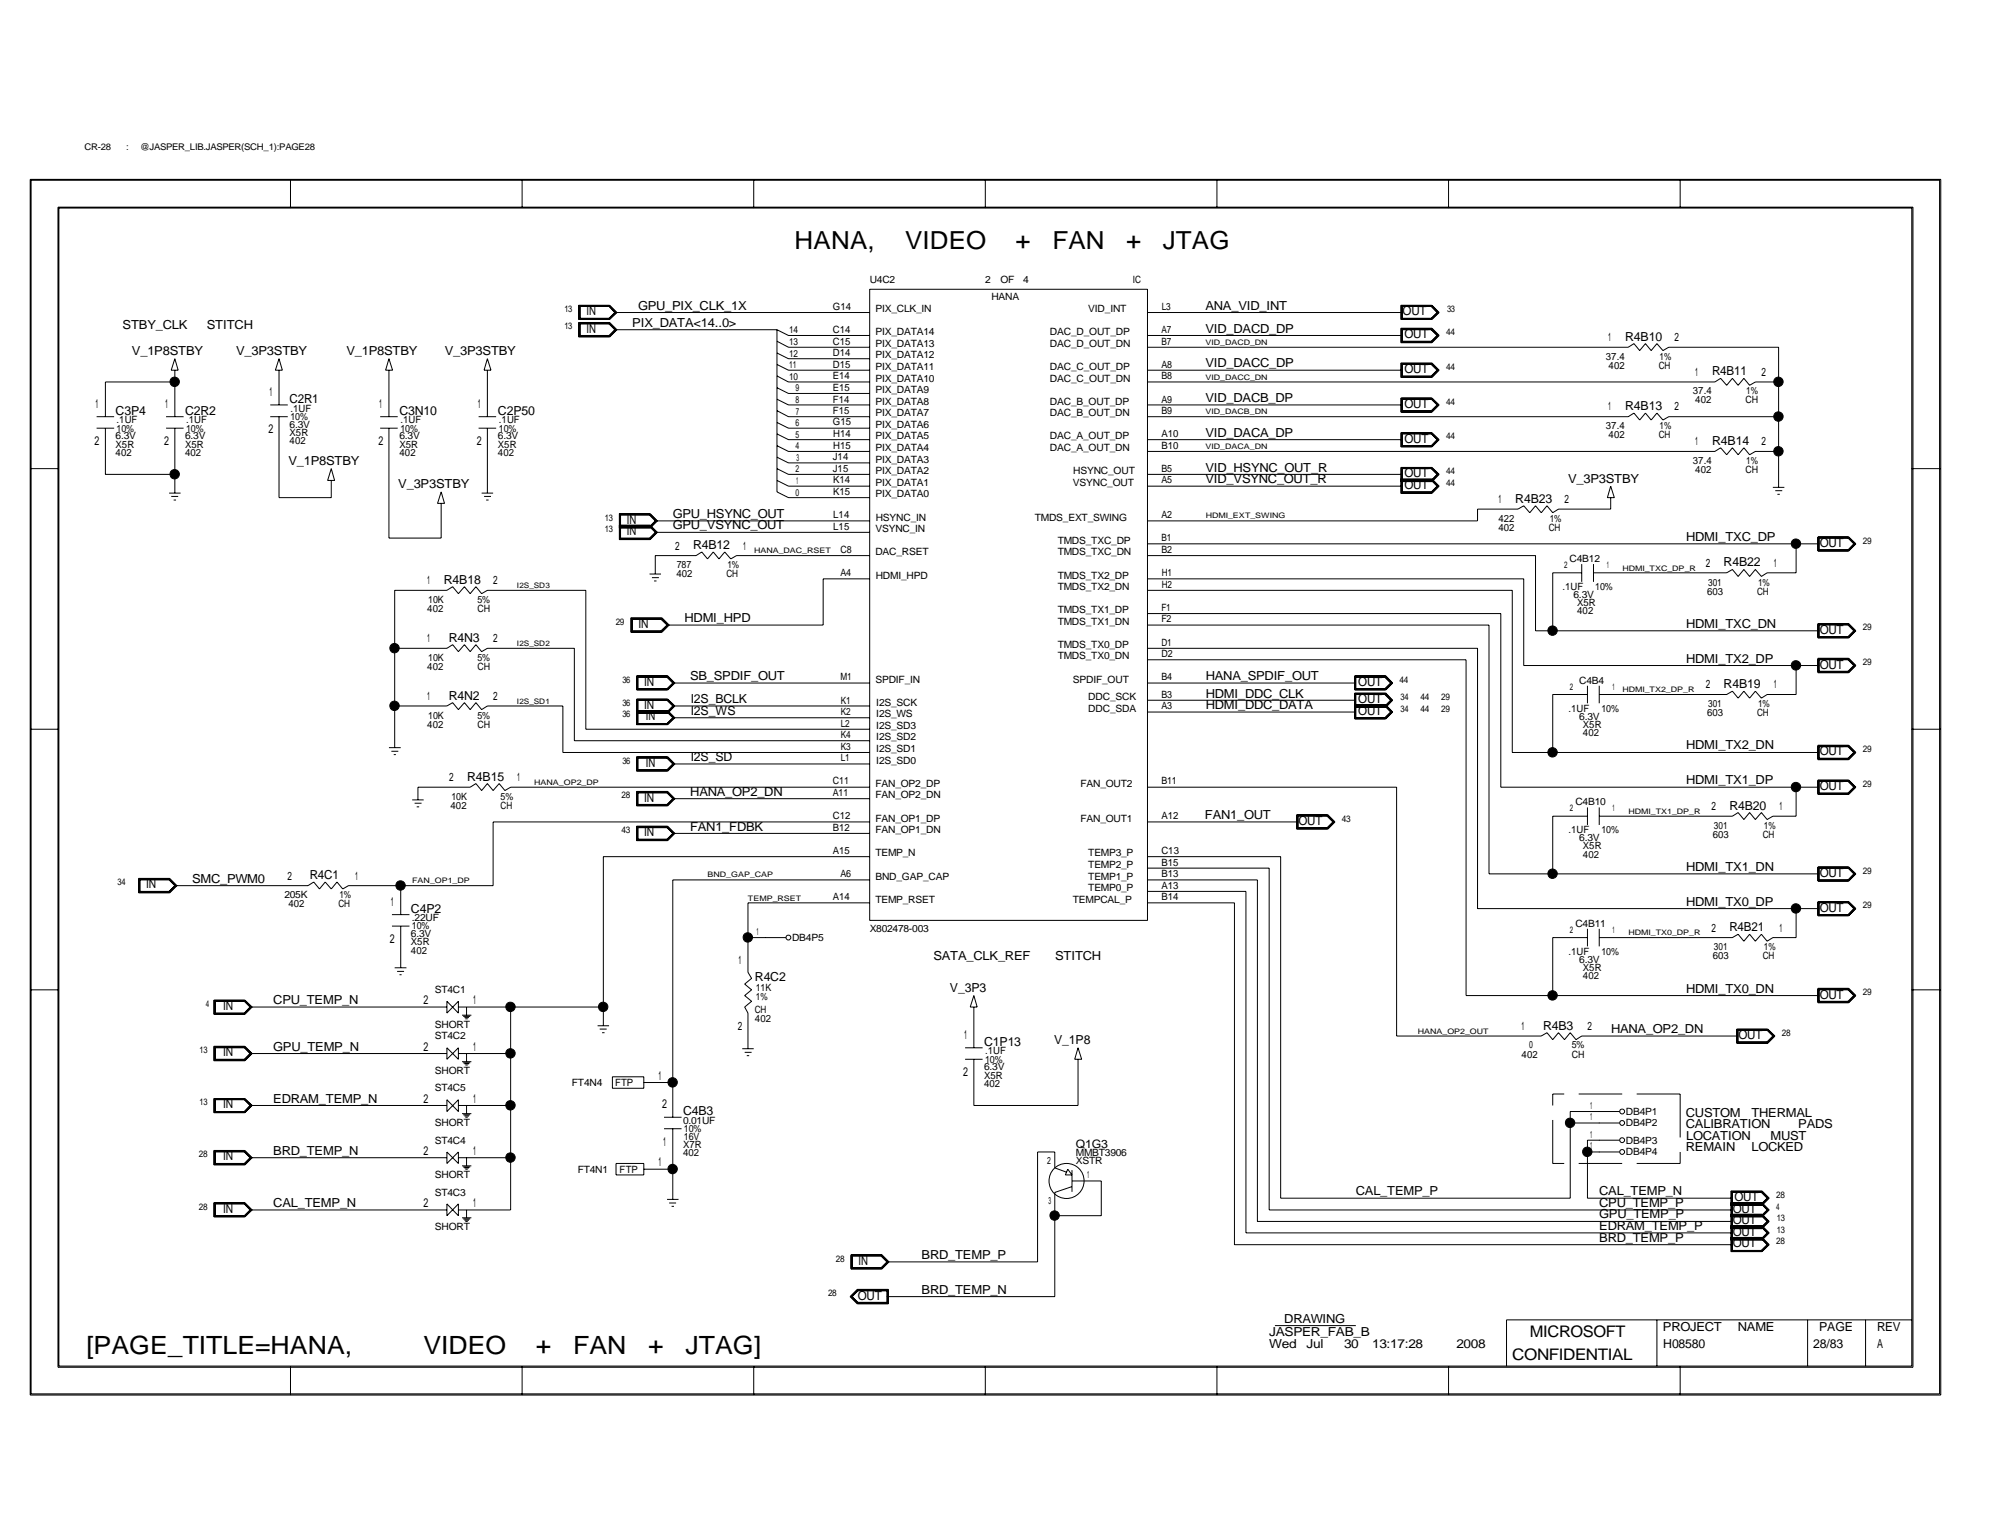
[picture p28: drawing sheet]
<svg xmlns="http://www.w3.org/2000/svg" width="279mm" height="216mm" viewBox="0 0 279 216" stroke-linecap="round" stroke-linejoin="round" font-family="sans-serif">
<defs><g id="words">
<g font-size="3.5">
<text x="111.4" y="34.9">HANA,</text>
<text x="126.9" y="34.9">VIDEO</text>
<text x="142.4" y="34.9">+</text>
<text x="147.5" y="34.9">FAN</text>
<text x="157.9" y="34.9">+</text>
<text x="163" y="34.9">JTAG</text>
<text x="12.1" y="189.8">[PAGE_TITLE=HANA,</text>
<text x="59.4" y="189.8">VIDEO</text>
<text x="75.1" y="189.8">+</text>
<text x="80.3" y="189.8">FAN</text>
<text x="90.8" y="189.8">+</text>
<text x="96.1" y="189.8">JTAG]</text>
</g>
<g font-size="2.2">
<text x="212" y="190.7">CONFIDENTIAL</text>
<text x="214.5" y="187.4">MICROSOFT</text>
</g>
<g font-size="1.7">
<text x="17.2" y="46.1">STBY_CLK</text>
<text x="29" y="46.1">STITCH</text>
<text x="82.2" y="46.7">IN</text>
<text x="82.2" y="44.2">IN</text>
<text x="88.6" y="45.8">PIX_DATA&lt;14..0&gt;</text>
<text x="89.5" y="43.4">GPU_PIX_CLK_1X</text>
<text x="169" y="46.7">VID_DACD_DP</text>
<text x="169" y="43.4">ANA_VID_INT</text>
<text x="196.6" y="44.2">OUT</text>
<text x="196.9" y="47.5">OUT</text>
<text x="227.8" y="47.8">R4B10</text>
<text x="18.5" y="49.8">V_1P8STBY</text>
<text x="33.1" y="49.8">V_3P3STBY</text>
<text x="48.6" y="49.8">V_1P8STBY</text>
<text x="62.4" y="49.8">V_3P3STBY</text>
<text x="169" y="51.5">VID_DACC_DP</text>
<text x="196.9" y="52.3">OUT</text>
<text x="240" y="52.6">R4B11</text>
<text x="13.4" y="57.2">1</text>
<text x="16.2" y="58.2">C3P4</text>
<text x="23.2" y="57.2">1</text>
<text x="26" y="58.2">C2R2</text>
<text x="37.8" y="55.5">1</text>
<text x="40.6" y="56.5">C2R1</text>
<text x="53.2" y="57.2">1</text>
<text x="56" y="58.2">C3N10</text>
<text x="67" y="57.2">1</text>
<text x="69.8" y="58.2">C2P50</text>
<text x="169" y="56.4">VID_DACB_DP</text>
<text x="196.9" y="57.2">OUT</text>
<text x="227.8" y="57.5">R4B13</text>
<text x="13.3" y="62.4">2</text>
<text x="23" y="62.4">2</text>
<text x="37.6" y="60.7">2</text>
<text x="40.4" y="65.2">V_1P8STBY</text>
<text x="53" y="62.4">2</text>
<text x="66.8" y="62.4">2</text>
<text x="169" y="61.3">VID_DACA_DP</text>
<text x="196.9" y="62.1">OUT</text>
<text x="240" y="62.4">R4B14</text>
<text x="55.8" y="68.5">V_3P3STBY</text>
<text x="169" y="66.1">VID_HSYNC_OUT_R</text>
<text x="169" y="67.7">VID_VSYNC_OUT_R</text>
<text x="196.9" y="68.5">OUT</text>
<text x="196.9" y="66.9">OUT</text>
<text x="212.4" y="70.5">R4B23</text>
<text x="219.8" y="67.6">V_3P3STBY</text>
<text x="87.9" y="73.4">IN</text>
<text x="87.9" y="75.1">IN</text>
<text x="94.3" y="74.2">GPU_VSYNC_OUT</text>
<text x="94.3" y="72.6">GPU_HSYNC_OUT</text>
<text x="97.2" y="77">R4B12</text>
<text x="236.4" y="75.9">HDMI_TXC_DP</text>
<text x="255.1" y="76.7">OUT</text>
<text x="62.2" y="81.9">R4B18</text>
<text x="241.6" y="79.4">R4B22</text>
<text x="62.9" y="90">R4N3</text>
<text x="89.5" y="88">IN</text>
<text x="96" y="87.2">HDMI_HPD</text>
<text x="236.4" y="88">HDMI_TXC_DN</text>
<text x="255.1" y="88.9">OUT</text>
<text x="96.7" y="95.3">SB_SPDIF_OUT</text>
<text x="169" y="95.3">HANA_SPDIF_OUT</text>
<text x="236.4" y="92.9">HDMI_TX2_DP</text>
<text x="255.1" y="93.7">OUT</text>
<text x="62.9" y="98.1">R4N2</text>
<text x="90.3" y="99.4">IN</text>
<text x="90.3" y="96.1">IN</text>
<text x="90.6" y="101">IN</text>
<text x="96.9" y="98.6">I2S_BCLK</text>
<text x="96.9" y="100.2">I2S_WS</text>
<text x="169" y="97.8">HDMI_DDC_CLK</text>
<text x="169" y="99.4">HDMI_DDC_DATA</text>
<text x="190.4" y="100.2">OUT</text>
<text x="190.4" y="98.6">OUT</text>
<text x="190.4" y="96.1">OUT</text>
<text x="241.6" y="96.5">R4B19</text>
<text x="90.6" y="107.5">IN</text>
<text x="96.9" y="106.7">I2S_SD</text>
<text x="236.4" y="105.1">HDMI_TX2_DN</text>
<text x="255.1" y="105.9">OUT</text>
<text x="65.5" y="109.5">R4B15</text>
<text x="90.3" y="112.4">IN</text>
<text x="96.8" y="111.5">HANA_OP2_DN</text>
<text x="236.4" y="109.9">HDMI_TX1_DP</text>
<text x="242.4" y="113.5">R4B20</text>
<text x="255.1" y="110.7">OUT</text>
<text x="90.3" y="117.3">IN</text>
<text x="96.7" y="116.5">FAN1_FDBK</text>
<text x="168.9" y="114.8">FAN1_OUT</text>
<text x="182" y="115.6">OUT</text>
<text x="20.5" y="124.5">IN</text>
<text x="26.9" y="123.7">SMC_PWM0</text>
<text x="43.4" y="123.3">R4C1</text>
<text x="236.4" y="122.1">HDMI_TX1_DN</text>
<text x="255.1" y="122.9">OUT</text>
<text x="54.8" y="127">1</text>
<text x="57.6" y="128">C4P2</text>
<text x="236.4" y="127">HDMI_TX0_DP</text>
<text x="242.4" y="130.6">R4B21</text>
<text x="255.1" y="127.8">OUT</text>
<text x="54.7" y="132.2">2</text>
<text x="105.8" y="137.5">R4C2</text>
<text x="130.9" y="134.6">SATA_CLK_REF</text>
<text x="147.9" y="134.6">STITCH</text>
<text x="31.3" y="141.6">IN</text>
<text x="38.3" y="140.8">CPU_TEMP_N</text>
<text x="59.4" y="140.8">2</text>
<text x="66.3" y="140.8">1</text>
<text x="133.2" y="139.1">V_3P3</text>
<text x="236.4" y="139.1">HDMI_TX0_DN</text>
<text x="255.1" y="140">OUT</text>
<text x="31.3" y="148.1">IN</text>
<text x="38.3" y="147.3">GPU_TEMP_N</text>
<text x="59.4" y="147.3">2</text>
<text x="66.3" y="147.3">1</text>
<text x="135.2" y="145.7">1</text>
<text x="138" y="146.6">C1P13</text>
<text x="147.8" y="146.4">V_1P8</text>
<text x="216.3" y="144.4">R4B3</text>
<text x="225.8" y="144.9">HANA_OP2_DN</text>
<text x="243.7" y="145.7">OUT</text>
<text x="31.3" y="155.4">IN</text>
<text x="38.3" y="154.6">EDRAM_TEMP_N</text>
<text x="59.4" y="154.6">2</text>
<text x="66.3" y="154.6">1</text>
<text x="92.3" y="151.3">1</text>
<text x="92.8" y="155.4">2</text>
<text x="135" y="150.9">2</text>
<text x="38.3" y="161.9">BRD_TEMP_N</text>
<text x="59.4" y="161.9">2</text>
<text x="66.3" y="161.9">1</text>
<text x="93" y="160.6">1</text>
<text x="95.8" y="156.4">C4B3</text>
<text x="236.3" y="156.5">CUSTOM</text>
<text x="236.3" y="158.2">CALIBRATION</text>
<text x="236.3" y="161.4">REMAIN</text>
<text x="236.4" y="159.8">LOCATION</text>
<text x="245.5" y="156.5">THERMAL</text>
<text x="245.5" y="161.4">LOCKED</text>
<text x="248.2" y="159.8">MUST</text>
<text x="252.1" y="158.2">PADS</text>
<text x="31.3" y="162.7">IN</text>
<text x="92.3" y="163.5">1</text>
<text x="190.1" y="167.6">CAL_TEMP_P</text>
<text x="224.2" y="167.6">CAL_TEMP_N</text>
<text x="31.3" y="170">IN</text>
<text x="38.3" y="169.2">CAL_TEMP_N</text>
<text x="59.4" y="169.2">2</text>
<text x="66.3" y="169.2">1</text>
<text x="224.2" y="172.5">EDRAM_TEMP_P</text>
<text x="224.2" y="169.2">CPU_TEMP_P</text>
<text x="224.2" y="170.8">GPU_TEMP_P</text>
<text x="242.9" y="171.6">OUT</text>
<text x="242.9" y="173.3">OUT</text>
<text x="242.9" y="170">OUT</text>
<text x="243.2" y="168.4">OUT</text>
<text x="120.4" y="177.3">IN</text>
<text x="129.2" y="176.5">BRD_TEMP_P</text>
<text x="224.2" y="174.1">BRD_TEMP_P</text>
<text x="242.9" y="174.9">OUT</text>
<text x="120.3" y="182.2">OUT</text>
<text x="129.2" y="181.4">BRD_TEMP_N</text>
<text x="180" y="185.4">DRAWING</text>
<text x="177.9" y="189">Wed</text>
<text x="177.9" y="187.4">JASPER_FAB_B</text>
<text x="183.2" y="189">Jul</text>
<text x="188.4" y="189">30</text>
<text x="192.4" y="189">13:17:28</text>
<text x="204.2" y="189">2008</text>
<text x="233.1" y="186.6">PROJECT</text>
<text x="233.2" y="189">H08580</text>
<text x="243.6" y="186.6">NAME</text>
<text x="254.2" y="189">28/83</text>
<text x="255" y="186.6">PAGE</text>
<text x="263.1" y="189">A</text>
<text x="263.1" y="186.6">REV</text>
</g>
<g font-size="1.6">
<text x="225.5" y="47.8">1</text>
<text x="234.7" y="47.8">2</text>
<text x="237.7" y="52.7">1</text>
<text x="246.9" y="52.7">2</text>
<text x="225.5" y="57.5">1</text>
<text x="234.7" y="57.5">2</text>
<text x="237.7" y="62.4">1</text>
<text x="246.9" y="62.4">2</text>
<text x="210.1" y="70.5">1</text>
<text x="219.3" y="70.5">2</text>
<text x="94.7" y="77">2</text>
<text x="104.2" y="77">1</text>
<text x="59.9" y="81.9">1</text>
<text x="69.1" y="81.9">2</text>
<text x="239.1" y="79.5">2</text>
<text x="248.7" y="79.5">1</text>
<text x="59.9" y="90">1</text>
<text x="69.1" y="90">2</text>
<text x="59.9" y="98.1">1</text>
<text x="69.1" y="98.1">2</text>
<text x="239.1" y="96.5">2</text>
<text x="248.7" y="96.5">1</text>
<text x="63" y="109.5">2</text>
<text x="72.5" y="109.5">1</text>
<text x="239.9" y="113.6">2</text>
<text x="249.5" y="113.6">1</text>
<text x="40.3" y="123.3">2</text>
<text x="49.8" y="123.3">1</text>
<text x="239.9" y="130.6">2</text>
<text x="249.5" y="130.6">1</text>
<text x="103.5" y="135.2">1</text>
<text x="103.4" y="144.4">2</text>
<text x="213.3" y="144.4">1</text>
<text x="222.5" y="144.4">2</text>
<text x="150.8" y="161">Q1G3</text>
</g>
<g font-size="1.4">
<text x="121.9" y="39.7">U4C2</text>
<text x="138.1" y="39.7">2</text>
<text x="140.3" y="39.7">OF</text>
<text x="143.4" y="39.7">4</text>
<text x="158.8" y="39.7">IC</text>
<text x="110.6" y="46.7">14</text>
<text x="116.8" y="43.4">G14</text>
<text x="116.8" y="46.7">C14</text>
<text x="122.7" y="43.8">PIX_CLK_IN</text>
<text x="122.7" y="47">PIX_DATA14</text>
<text x="139" y="42.1">HANA</text>
<text x="147.2" y="47">DAC_D_OUT_DP</text>
<text x="152.6" y="43.8">VID_INT</text>
<text x="162.8" y="46.7">A7</text>
<text x="162.9" y="43.4">L3</text>
<text x="110.6" y="53.2">10</text>
<text x="110.6" y="51.6">11</text>
<text x="110.6" y="48.3">13</text>
<text x="110.6" y="50">12</text>
<text x="116.8" y="53.2">E14</text>
<text x="116.8" y="51.6">D15</text>
<text x="116.8" y="49.9">D14</text>
<text x="116.8" y="48.3">C15</text>
<text x="122.7" y="48.6">PIX_DATA13</text>
<text x="122.7" y="50.2">PIX_DATA12</text>
<text x="122.7" y="51.9">PIX_DATA11</text>
<text x="122.7" y="53.5">PIX_DATA10</text>
<text x="147.2" y="51.9">DAC_C_OUT_DP</text>
<text x="147.2" y="53.5">DAC_C_OUT_DN</text>
<text x="147.2" y="48.6">DAC_D_OUT_DN</text>
<text x="162.8" y="53.2">B8</text>
<text x="162.8" y="51.6">A8</text>
<text x="162.8" y="48.3">B7</text>
<text x="225.1" y="50.4">37.4</text>
<text x="225.5" y="51.7">402</text>
<text x="232.5" y="51.7">CH</text>
<text x="232.7" y="50.4">1%</text>
<text x="16.3" y="59.4">.1UF</text>
<text x="26.1" y="59.4">.1UF</text>
<text x="40.6" y="60">6.3V</text>
<text x="40.7" y="58.8">10%</text>
<text x="40.7" y="57.7">.1UF</text>
<text x="56.1" y="59.4">.1UF</text>
<text x="69.9" y="59.4">.1UF</text>
<text x="111.5" y="56.5">8</text>
<text x="111.5" y="59.7">6</text>
<text x="111.5" y="54.9">9</text>
<text x="111.5" y="58.1">7</text>
<text x="116.8" y="59.6">G15</text>
<text x="116.8" y="58">F15</text>
<text x="116.8" y="56.4">F14</text>
<text x="116.8" y="54.8">E15</text>
<text x="122.7" y="58.4">PIX_DATA7</text>
<text x="122.7" y="55.1">PIX_DATA9</text>
<text x="122.7" y="56.7">PIX_DATA8</text>
<text x="122.7" y="60">PIX_DATA6</text>
<text x="147.2" y="58.4">DAC_B_OUT_DN</text>
<text x="147.2" y="56.7">DAC_B_OUT_DP</text>
<text x="162.8" y="58">B9</text>
<text x="162.8" y="56.4">A9</text>
<text x="237.3" y="55.3">37.4</text>
<text x="237.7" y="56.6">402</text>
<text x="244.7" y="56.6">CH</text>
<text x="244.8" y="55.3">1%</text>
<text x="16.2" y="62.7">X5R</text>
<text x="16.2" y="61.6">6.3V</text>
<text x="16.2" y="63.9">402</text>
<text x="16.3" y="60.5">10%</text>
<text x="26" y="63.9">402</text>
<text x="26" y="62.7">X5R</text>
<text x="26" y="61.6">6.3V</text>
<text x="26.1" y="60.5">10%</text>
<text x="40.6" y="62.3">402</text>
<text x="40.6" y="61.1">X5R</text>
<text x="56" y="61.6">6.3V</text>
<text x="56" y="63.9">402</text>
<text x="56" y="62.7">X5R</text>
<text x="56.1" y="60.5">10%</text>
<text x="69.8" y="62.7">X5R</text>
<text x="69.8" y="61.6">6.3V</text>
<text x="69.8" y="63.9">402</text>
<text x="69.9" y="60.5">10%</text>
<text x="111.5" y="63">4</text>
<text x="111.5" y="61.3">5</text>
<text x="111.7" y="64.6">3</text>
<text x="116.8" y="64.5">J14</text>
<text x="116.8" y="62.9">H15</text>
<text x="116.8" y="61.3">H14</text>
<text x="122.7" y="63.2">PIX_DATA4</text>
<text x="122.7" y="61.6">PIX_DATA5</text>
<text x="122.7" y="64.9">PIX_DATA3</text>
<text x="147.2" y="61.6">DAC_A_OUT_DP</text>
<text x="147.2" y="63.2">DAC_A_OUT_DN</text>
<text x="162.8" y="62.9">B10</text>
<text x="162.8" y="61.3">A10</text>
<text x="225.1" y="60.2">37.4</text>
<text x="225.5" y="61.5">402</text>
<text x="232.5" y="61.5">CH</text>
<text x="232.7" y="60.2">1%</text>
<text x="237.3" y="65">37.4</text>
<text x="244.8" y="65">1%</text>
<text x="111.5" y="69.5">0</text>
<text x="111.5" y="66.2">2</text>
<text x="111.6" y="67.9">1</text>
<text x="116.8" y="66.2">J15</text>
<text x="116.8" y="69.4">K15</text>
<text x="116.8" y="67.8">K14</text>
<text x="122.7" y="66.5">PIX_DATA2</text>
<text x="122.7" y="69.7">PIX_DATA0</text>
<text x="122.7" y="68.1">PIX_DATA1</text>
<text x="150.4" y="68.1">VSYNC_OUT</text>
<text x="150.5" y="66.5">HSYNC_OUT</text>
<text x="162.8" y="66.2">B5</text>
<text x="162.8" y="67.8">A5</text>
<text x="237.7" y="66.3">402</text>
<text x="244.7" y="66.3">CH</text>
<text x="116.8" y="72.6">L14</text>
<text x="116.8" y="74.3">L15</text>
<text x="117.8" y="77.5">C8</text>
<text x="122.7" y="74.6">VSYNC_IN</text>
<text x="122.7" y="77.9">DAC_RSET</text>
<text x="122.8" y="73">HSYNC_IN</text>
<text x="145.1" y="73">TMDS_EXT_SWING</text>
<text x="148.3" y="77.9">TMDS_TXC_DN</text>
<text x="148.3" y="76.2">TMDS_TXC_DP</text>
<text x="162.8" y="72.6">A2</text>
<text x="162.8" y="77.5">B2</text>
<text x="162.8" y="75.9">B1</text>
<text x="210.1" y="74.4">402</text>
<text x="210.1" y="73.2">422</text>
<text x="217.1" y="74.4">CH</text>
<text x="217.3" y="73.2">1%</text>
<text x="94.8" y="80.9">402</text>
<text x="94.9" y="79.6">787</text>
<text x="101.9" y="80.9">CH</text>
<text x="102" y="79.6">1%</text>
<text x="117.8" y="80.8">A4</text>
<text x="122.8" y="81.1">HDMI_HPD</text>
<text x="148.3" y="82.7">TMDS_TX2_DN</text>
<text x="148.3" y="81.1">TMDS_TX2_DP</text>
<text x="162.9" y="82.4">H2</text>
<text x="162.9" y="80.8">H1</text>
<text x="219" y="82.7">.1UF</text>
<text x="220" y="78.8">C4B12</text>
<text x="220.6" y="83.9">6.3V</text>
<text x="223.6" y="82.7">10%</text>
<text x="239.3" y="83.4">603</text>
<text x="239.5" y="82.1">301</text>
<text x="246.3" y="83.4">CH</text>
<text x="246.5" y="82.1">1%</text>
<text x="59.9" y="85.8">402</text>
<text x="60" y="84.5">10K</text>
<text x="66.9" y="84.5">5%</text>
<text x="66.9" y="85.8">CH</text>
<text x="148.3" y="87.6">TMDS_TX1_DN</text>
<text x="148.3" y="86">TMDS_TX1_DP</text>
<text x="162.8" y="87.2">F2</text>
<text x="162.8" y="85.6">F1</text>
<text x="221.1" y="85">X5R</text>
<text x="221.1" y="86.1">402</text>
<text x="59.9" y="93.9">402</text>
<text x="60" y="92.6">10K</text>
<text x="66.9" y="92.6">5%</text>
<text x="66.9" y="93.9">CH</text>
<text x="117.8" y="95.4">M1</text>
<text x="122.7" y="95.7">SPDIF_IN</text>
<text x="148.3" y="90.8">TMDS_TX0_DP</text>
<text x="148.3" y="92.5">TMDS_TX0_DN</text>
<text x="150.4" y="95.7">SPDIF_OUT</text>
<text x="162.8" y="95.4">B4</text>
<text x="162.8" y="92.1">D2</text>
<text x="162.8" y="90.5">D1</text>
<text x="221.4" y="95.9">C4B4</text>
<text x="60" y="100.8">10K</text>
<text x="66.9" y="100.8">5%</text>
<text x="117.9" y="98.6">K1</text>
<text x="117.9" y="101.9">L2</text>
<text x="117.9" y="100.2">K2</text>
<text x="122.9" y="100.6">I2S_WS</text>
<text x="122.9" y="98.9">I2S_SCK</text>
<text x="152.6" y="99.8">DDC_SDA</text>
<text x="152.6" y="98.1">DDC_SCK</text>
<text x="162.8" y="97.8">B3</text>
<text x="162.8" y="99.4">A3</text>
<text x="219.9" y="99.8">.1UF</text>
<text x="221.4" y="100.9">6.3V</text>
<text x="224.5" y="99.8">10%</text>
<text x="239.3" y="100.4">603</text>
<text x="239.5" y="99.1">301</text>
<text x="246.3" y="100.4">CH</text>
<text x="246.5" y="99.1">1%</text>
<text x="59.9" y="102">402</text>
<text x="66.9" y="102">CH</text>
<text x="117.9" y="106.7">L1</text>
<text x="117.9" y="105.1">K3</text>
<text x="117.9" y="103.5">K4</text>
<text x="122.9" y="105.5">I2S_SD1</text>
<text x="122.9" y="107.1">I2S_SD0</text>
<text x="122.9" y="103.8">I2S_SD2</text>
<text x="122.9" y="102.2">I2S_SD3</text>
<text x="221.9" y="102">X5R</text>
<text x="221.9" y="103.2">402</text>
<text x="63.2" y="113.4">402</text>
<text x="63.3" y="112.1">10K</text>
<text x="70.2" y="112.1">5%</text>
<text x="70.2" y="113.4">CH</text>
<text x="116.8" y="111.6">A11</text>
<text x="116.8" y="110">C11</text>
<text x="122.7" y="111.9">FAN_OP2_DN</text>
<text x="122.7" y="110.3">FAN_OP2_DP</text>
<text x="151.5" y="110.3">FAN_OUT2</text>
<text x="162.8" y="110">B11</text>
<text x="220.9" y="112.9">C4B10</text>
<text x="116.8" y="119.7">A15</text>
<text x="116.8" y="116.5">B12</text>
<text x="116.8" y="114.9">C12</text>
<text x="122.7" y="116.8">FAN_OP1_DN</text>
<text x="122.7" y="115.2">FAN_OP1_DP</text>
<text x="151.5" y="115.2">FAN_OUT1</text>
<text x="162.8" y="114.9">A12</text>
<text x="162.8" y="119.7">C13</text>
<text x="219.9" y="116.8">.1UF</text>
<text x="221.4" y="117.9">6.3V</text>
<text x="221.9" y="119.1">X5R</text>
<text x="224.5" y="116.8">10%</text>
<text x="240.1" y="117.5">603</text>
<text x="240.3" y="116.2">301</text>
<text x="247.1" y="117.5">CH</text>
<text x="247.3" y="116.2">1%</text>
<text x="39.9" y="125.9">205K</text>
<text x="47.6" y="125.9">1%</text>
<text x="117.8" y="123">A6</text>
<text x="122.7" y="123.3">BND_GAP_CAP</text>
<text x="122.7" y="120.1">TEMP_N</text>
<text x="152.6" y="124.9">TEMP0_P</text>
<text x="152.6" y="121.7">TEMP2_P</text>
<text x="152.6" y="123.3">TEMP1_P</text>
<text x="152.6" y="120.1">TEMP3_P</text>
<text x="162.8" y="124.6">A13</text>
<text x="162.8" y="123">B13</text>
<text x="162.8" y="121.4">B15</text>
<text x="221.9" y="120.2">402</text>
<text x="40.4" y="127.2">402</text>
<text x="47.5" y="127.2">CH</text>
<text x="57.6" y="131.4">6.3V</text>
<text x="57.7" y="130.3">10%</text>
<text x="57.7" y="129.2">.22UF</text>
<text x="106" y="131.1">1</text>
<text x="111" y="131.9">DB4P5</text>
<text x="116.8" y="126.2">A14</text>
<text x="121.9" y="130.6">X802478-003</text>
<text x="122.7" y="126.5">TEMP_RSET</text>
<text x="150.4" y="126.5">TEMPCAL_P</text>
<text x="162.8" y="126.2">B14</text>
<text x="220.9" y="130">C4B11</text>
<text x="57.6" y="133.7">402</text>
<text x="57.6" y="132.5">X5R</text>
<text x="219.9" y="133.9">.1UF</text>
<text x="221.4" y="135">6.3V</text>
<text x="221.9" y="136.1">X5R</text>
<text x="221.9" y="137.2">402</text>
<text x="224.5" y="133.9">10%</text>
<text x="240.1" y="134.5">603</text>
<text x="240.3" y="133.2">301</text>
<text x="247.1" y="134.5">CH</text>
<text x="247.3" y="133.2">1%</text>
<text x="61" y="139.2">ST4C1</text>
<text x="105.8" y="142">CH</text>
<text x="105.8" y="143.3">402</text>
<text x="106" y="140.2">1%</text>
<text x="106" y="138.9">11K</text>
<text x="61" y="145.7">ST4C2</text>
<text x="61" y="144.1">SHORT</text>
<text x="138.1" y="147.8">.1UF</text>
<text x="138.1" y="149">10%</text>
<text x="213.3" y="148.3">402</text>
<text x="214.4" y="147">0</text>
<text x="220.3" y="147">5%</text>
<text x="220.3" y="148.3">CH</text>
<text x="61" y="153">ST4C5</text>
<text x="61" y="150.6">SHORT</text>
<text x="80.2" y="152.2">FT4N4</text>
<text x="86.2" y="152.2">FTP</text>
<text x="138" y="150.1">6.3V</text>
<text x="138" y="151.2">X5R</text>
<text x="138" y="152.4">402</text>
<text x="222.9" y="155.4">1</text>
<text x="61" y="160.3">ST4C4</text>
<text x="61" y="157.9">SHORT</text>
<text x="95.8" y="157.6">0.01UF</text>
<text x="95.8" y="161">X7R</text>
<text x="95.9" y="159.8">16V</text>
<text x="95.9" y="158.7">10%</text>
<text x="222.9" y="157.1">1</text>
<text x="222.9" y="161.1">1</text>
<text x="222.9" y="159.5">1</text>
<text x="227.9" y="157.9">DB4P2</text>
<text x="227.9" y="156.3">DB4P1</text>
<text x="227.9" y="161.9">DB4P4</text>
<text x="227.9" y="160.3">DB4P3</text>
<text x="61" y="165.2">SHORT</text>
<text x="61" y="167.6">ST4C3</text>
<text x="81" y="164.4">FT4N1</text>
<text x="86.9" y="164.4">FTP</text>
<text x="95.8" y="162.1">402</text>
<text x="146.8" y="163.2">2</text>
<text x="150.8" y="163.2">XSTR</text>
<text x="150.8" y="162.1">MMBT3906</text>
<text x="152.4" y="165.2">1</text>
<text x="61" y="172.5">SHORT</text>
<text x="147" y="168.7">3</text>
</g>
<g font-size="1.3">
<text x="11.9" y="21">CR-28</text>
<text x="17.7" y="21">:</text>
<text x="19.6" y="21">@JASPER_LIB.JASPER(SCH_1):PAGE28</text>
<text x="79.1" y="46.2">13</text>
<text x="79.1" y="43.8">13</text>
<text x="202.7" y="47">44</text>
<text x="202.9" y="43.8">33</text>
<text x="202.7" y="51.9">44</text>
<text x="202.7" y="56.7">44</text>
<text x="202.7" y="61.6">44</text>
<text x="202.7" y="66.5">44</text>
<text x="202.7" y="68.1">44</text>
<text x="84.8" y="74.6">13</text>
<text x="84.8" y="73">13</text>
<text x="261.2" y="76.2">29</text>
<text x="219.3" y="79.6">2</text>
<text x="225.3" y="79.6">1</text>
<text x="86.3" y="87.6">29</text>
<text x="261.2" y="88.4">29</text>
<text x="87.2" y="95.7">36</text>
<text x="196.2" y="95.7">44</text>
<text x="261.2" y="93.3">29</text>
<text x="87.2" y="98.9">36</text>
<text x="87.2" y="100.6">36</text>
<text x="196.3" y="99.8">34</text>
<text x="196.3" y="98.1">34</text>
<text x="199.1" y="99.8">44</text>
<text x="199.1" y="98.1">44</text>
<text x="202.1" y="99.8">29</text>
<text x="202.1" y="98.1">29</text>
<text x="220.1" y="96.7">2</text>
<text x="226.1" y="96.7">1</text>
<text x="87.2" y="107.1">36</text>
<text x="261.2" y="105.5">29</text>
<text x="87.1" y="111.9">28</text>
<text x="220.1" y="113.7">2</text>
<text x="226.1" y="113.7">1</text>
<text x="261.2" y="110.3">29</text>
<text x="87.1" y="116.8">43</text>
<text x="188.1" y="115.2">43</text>
<text x="16.5" y="124.1">34</text>
<text x="261.2" y="122.5">29</text>
<text x="220.1" y="130.8">2</text>
<text x="226.1" y="130.8">1</text>
<text x="261.2" y="127.3">29</text>
<text x="28.9" y="141.1">4</text>
<text x="261.2" y="139.5">29</text>
<text x="28" y="147.7">13</text>
<text x="249.8" y="145.2">28</text>
<text x="28" y="154.9">13</text>
<text x="27.9" y="162.3">28</text>
<text x="249" y="167.9">28</text>
<text x="27.9" y="169.6">28</text>
<text x="249" y="169.6">4</text>
<text x="249.1" y="171.2">13</text>
<text x="249.1" y="172.8">13</text>
<text x="117.2" y="176.9">28</text>
<text x="249" y="174.5">28</text>
<text x="116.1" y="181.7">28</text>
</g>
<g font-size="1.1">
<text x="169" y="53.2">VID_DACC_DN</text>
<text x="169" y="48.3">VID_DACD_DN</text>
<text x="169" y="58.1">VID_DACB_DN</text>
<text x="169" y="62.9">VID_DACA_DN</text>
<text x="105.7" y="77.6">HANA_DAC_RSET</text>
<text x="169" y="72.7">HDMI_EXT_SWING</text>
<text x="72.5" y="82.4">I2S_SD3</text>
<text x="227.5" y="80">HDMI_TXC_DP_R</text>
<text x="72.5" y="90.6">I2S_SD2</text>
<text x="72.5" y="98.7">I2S_SD1</text>
<text x="227.5" y="97">HDMI_TX2_DP_R</text>
<text x="74.9" y="110">HANA_OP2_DP</text>
<text x="228.3" y="114.1">HDMI_TX1_DP_R</text>
<text x="57.8" y="123.8">FAN_OP1_DP</text>
<text x="99.2" y="123">BND_GAP_CAP</text>
<text x="104.9" y="126.3">TEMP_RSET</text>
<text x="228.3" y="131.1">HDMI_TX0_DP_R</text>
<text x="198.8" y="144.9">HANA_OP2_OUT</text>
</g>
</g></defs>
<path d="M235.5 153.4h-17.8M235.5 153.4v9.7M217.7 163.1v-9.7M235.5 163.1h-17.8" fill="none" stroke="#000" stroke-width=".14" stroke-dasharray="6.1 2" stroke-linecap="butt"/>
<g fill="none" stroke="#000" stroke-width=".14">
<path d="M4.2 25.1h267.9v170.5h-267.9zM4.4 25.3h267.5v170.1h-267.5zM8.1 29h260.1v162.7h-260.1zM8.3 29.2h259.7v162.3h-259.7zM40.7 25.1v4.1M73.2 25.1v4.1M105.7 25.1v4.1M138.1 25.1v4.1M170.6 25.1v4.1M203.1 25.1v4.1M235.5 25.1v4.1M13.5 58.4h2.5"/>
<path d="M23.3 58.4h2.4M24.5 50.3l.5 1.6h-1zM24.5 53.6h-9.7v4.8M24.5 51.9v6.5M37.9 58.4h2.4M37.9 56.8h2.4M39.1 50.3l.5 1.6h-1zM39.1 58.4v11.4h7.3v-2.4M39.1 51.9v4.9M53.3 58.4h2.5M54.5 50.3l.5 1.6h-.9zM54.5 51.9v6.5"/>
<path d="M67.1 58.4h2.5M68.3 50.3l.5 1.6h-.9zM68.3 51.9v6.5M81.1 42.8h4.4l1 1-1 1h-4.4zM81.1 45.2h4.4l1 1-1 1h-4.4zM81.2 42.8h4.2l1 1-1 .9h-4.2zM81.2 45.3h4.2l1 .9-1 1h-4.2zM81.3 42.9h4.1l.9 .9-.9 .9h-4.1zM81.3 45.3h4.1l.9 .9-.9 .9h-4.1zM81.3 45.4h4.1l.8 .8-.8 .8h-4.1zM81.3 43h4.1l.8 .8-.8 .8h-4.1zM86.2 43.8h35.7"/>
<path d="M86.2 46.2h22.7M108.9 46.2l1.6 .8h11.4M108.9 49.5l1.6 .8h11.4M108.9 47.8l1.6 .9h11.4M108.9 51.1l1.6 .8h11.4M108.9 52.7l1.6 .9h11.4M108.9 54.4l1.6 .8h11.4M108.9 59.2l1.6 .8h11.4M108.9 57.6l1.6 .8h11.4M108.9 56l1.6 .8h11.4M108.9 46.2v22.8l1.6 .8h11.4M121.9 40.6h39v88.4h-39z"/>
<path d="M160.9 47h35.7M160.9 48.7h67.4l.8-.5 .8 .9 .8-.9 .8 .9 .8-.9 .8 .9 .8-.4h15.4v19.6M160.9 51.9h35.7M160.9 53.6h79.5l.8-.6 .9 1 .8-1 .8 1 .8-1 .8 1 .8-.4h3.2M160.9 58.4h67.4l.8-.5 .8 1 .8-1 .8 1 .8-1 .8 1 .8-.5h15.4M160.9 56.8h35.7M160.9 43.8h35.7M196.4 42.8h4.3l1.1 1-1.1 1h-4.3zM196.4 46h4.3l1.1 1-1.1 1h-4.3zM196.4 50.9h4.3l1.1 1-1.1 1h-4.3zM196.4 55.8h4.3l1.1 1-1.1 1h-4.3zM196.5 42.8h4.2l.9 1-.9 .9h-4.2z"/>
<path d="M196.5 46.1h4.2l.9 .9-.9 1h-4.2zM196.5 51h4.2l.9 .9-.9 1h-4.2zM196.5 55.8h4.2l.9 1-.9 .9h-4.2zM196.5 42.9h4.2l.8 .9-.8 .9h-4.2zM196.5 46.2h4.2l.8 .8-.8 .9h-4.2zM196.5 51.1h4.2l.8 .8-.8 .9h-4.2zM196.5 55.9h4.2l.8 .9-.8 .9h-4.2zM196.6 43h4.1l.8 .8-.8 .8h-4.1zM196.6 46.2h4.1l.8 .8-.8 .8h-4.1zM196.6 51.1h4.1l.8 .8-.8 .8h-4.1zM196.6 56h4.1l.8 .8-.8 .8h-4.1zM4.2 65.7h4.1"/>
<path d="M13.5 60h2.5M14.8 60v6.5h9.7M23.3 60h2.4M23.7 69.1h1.6M24 69.6h1M24.3 70.1h.4M24.5 60v9.1M46.4 65.7l.5 1.7h-1zM53.3 60h2.5M54.5 60v15.4h7.3v-4.8M61.8 69l.5 1.6h-1zM67.1 60h2.5"/>
<path d="M67.5 69.1h1.6M67.9 69.6h.9M68.2 70.1h.3M68.3 60v9.1M86.8 73.6h4.3l1.1 1-1.1 1h-4.3v-3.6h4.3l1.1 1-1.1 1h-4.3M86.9 73.7h4.2l1 .9-1 1h-4.2v-3.5h4.2l1 .9-1 1h-4.2M87 73.7h4.1l.9 .9-.9 .9h-4.1v-3.4h4.1l.9 .9-.9 .9h-4.1M87 73.8h4.1M91.1 73.8l.8 .8M91.9 73l-.8-.8h-4.1v3.2h4.1l.8-.8M91.9 74.6h30M91.9 73l-.8 .8"/>
<path d="M91.9 73h30M108.9 65.7l1.6 .8h11.4M108.9 60.8l1.6 .8h11.4M108.9 62.5l1.6 .8h11.4M108.9 64.1l1.6 .8h11.4M108.9 67.4l1.6 .8h11.4M121.9 77.9h-18.6l-.9 .5-.8-1-.8 1-.8-1-.8 1-.8-1-.8 .5h-5.7v2.6M160.9 66.5h35.7M160.9 61.6h35.7M160.9 63.3h79.5l.8-.5 .9 1 .8-1 .8 1 .8-1 .8 1 .8-.5h3.2M160.9 76.2h94.1M160.9 77.9h54.4v10.5h39.7"/>
<path d="M160.9 68.2h35.7M196.4 67.1h4.3l1.1 1.1-1.1 1h-4.3v-3.7h4.3l1.1 1-1.1 1h-4.3M196.4 60.7h4.3l1.1 .9-1.1 1.1h-4.3zM196.5 60.7h4.2l.9 .9-.9 1h-4.2zM196.5 67.2h4.2l.9 1-.9 .9h-4.2v-3.5h4.2l.9 .9-.9 1h-4.2M196.5 60.8h4.2l.8 .8-.8 .9h-4.2zM196.5 67.3h4.2l.8 .9-.8 .8h-4.2v-3.3h4.2l.8 .8-.8 .9h-4.2M196.6 67.4h4.1M196.6 60.8h4.1l.8 .8-.8 .9h-4.1zM196.6 65.7h4.1l.8 .8-.8 .9 .8 .8-.8 .8h-4.1zM221.7 79.1v2.5M223.4 79.1v2.5"/>
<path d="M225.8 69.8v1.6h-7.3l-.8 .5-.8-1-.8 1-.8-1-.8 1-.9-1-.8 .5h-5.7v1.6h-46.2M225.8 68.2l.5 1.6h-1zM248.5 68.3h1.6M248.9 68.8h1M249.2 69.3h.3M251.8 76.2v4.1h-4.1l-.8 .5-.8-1-.8 1-.8-1-.8 1-.8-1-.8 .5h-18.7M254.8 75.3h4.4l1 .9-1 1.1h-4.4zM254.9 75.3h4.3l.9 .9-.9 1h-4.3zM255 75.4h4.1l.9 .8-.9 .9h-4.1zM255 75.4h4.1l.8 .8-.8 .9h-4.1zM268 65.7h4.1M55.3 90.9h7.4l.8-.5 .8 1 .8-1 .8 1 .8-1 .8 1 .8-.5h12.2v12.9h41.4"/>
<path d="M55.3 99h7.4l.8-.5 .8 1 .8-1 .8 1 .8-1 .8 1 .8-.5h10.6v6.5h43M88.4 86.6h4.4l1 1-1 1h-4.4zM88.5 86.7h4.3l.9 .9-.9 1h-4.3zM88.6 86.7h4.1l.9 .9-.9 .9h-4.1zM88.6 86.8h4.1l.8 .8-.8 .8h-4.1zM89.2 99.6h4.4l1 1-1 1h-4.4v-3.6h4.4l1 1-1 1h-4.4M89.2 94.7h4.4l1 1.1-1 .9h-4.4zM89.3 99.7h4.3l.9 .9-.9 1h-4.3v-3.6h4.3l.9 1-.9 .9h-4.3M89.3 94.8h4.3l.9 1-.9 .9h-4.3zM89.4 99.7h4.1l.9 .9-.9 .9h-4.1v-3.4h4.1l.9 .9-.9 .9h-4.1M89.4 94.9h4.1l.9 .9-.9 .8h-4.1zM89.5 95h4l.8 .8-.8 .8h-4z"/>
<path d="M89.5 99.8h4M91.1 80.5h1.6M91.4 81h1M91.7 81.4h.3M93.5 99.8l.8 .8M94.3 99l-.8-.8h-4v3.2h4l.8-.8M94.3 99h27.6M94.3 95.8h27.6M94.3 99l-.8 .8M121.9 81.2h-6.5v6.4h-21.9M160.9 99.8h29.2M160.9 82.8h51.1v22.7h43"/>
<path d="M160.9 90.9h46.2v36.5h47.9M160.9 98.2h29.2M160.9 86h49.5v24.4h44.6M160.9 87.6h47.8v34.9h46.3M160.9 92.5h44.6v47.1h49.5M160.9 81.2h52.7v12.1h41.4M160.9 95.8h29.2M189.9 94.7h4.4l.9 1.1-.9 .9h-4.4zM189.9 98.8h4.4l.9 1-.9 1h-4.4v-3.6h4.4l.9 1-.9 1h-4.4M189.9 98.8h4.3l1 1-1 1h-4.3v-3.6h4.3l1 1-1 .9h-4.3M189.9 94.8h4.3l1 1-1 .9h-4.3zM190 98.9h4.2l.9 .9-.9 .9h-4.2v-3.4h4.2l.9 .9-.9 .9h-4.2"/>
<path d="M190 94.9h4.2l.9 .9-.9 .8h-4.2zM190.1 97.4h4l.8 .8-.8 .8 .8 .8-.8 .8h-4zM190.1 99h4M190.1 95h4l.8 .8-.8 .8h-4zM221.7 80.3h-4v8.1M222.5 97.4h-4.8v8.1M222.5 96.1v2.5M224.2 96.1v2.5M251.8 93.3v4.1h-4.1l-.8 .5-.8-1-.8 1-.8-1-.8 1-.8-1-.8 .5h-17.9M254.8 87.4h4.4l1 1-1 1.1h-4.4zM254.8 92.3h4.4l1 1-1 1h-4.4zM254.9 87.5h4.3l.9 .9-.9 1h-4.3z"/>
<path d="M254.9 92.4h4.3l.9 .9-.9 .9h-4.3zM255 87.5h4.1l.9 .9-.9 .9h-4.1zM255 92.4h4.1l.9 .9-.9 .9h-4.1zM255 87.6h4.1l.8 .8-.8 .8h-4.1zM255 92.5h4.1l.8 .8-.8 .8h-4.1zM4.2 102.2h4.1M54.5 104.8h1.7M54.9 105.3h.9M55.2 105.8h.3M57.8 112.1h1.6M58.1 112.6h1M58.4 113.1h.4"/>
<path d="M89.2 106.1h4.4l1 1-1 1h-4.4zM89.2 111h4.4l1 1-1 1h-4.4zM89.2 115.8h4.4l1 1-1 1.1h-4.4zM89.3 106.2h4.3l.9 .9-.9 .9h-4.3zM89.3 111h4.3l.9 1-.9 .9h-4.3zM89.3 115.9h4.3l.9 .9-.9 1h-4.3zM89.4 106.2h4.1l.9 .9-.9 .9h-4.1zM89.4 111.1h4.1l.9 .9-.9 .9h-4.1zM89.4 116h4.1l.9 .8-.9 .9h-4.1zM89.5 116h4l.8 .8-.8 .8h-4zM89.5 106.3h4l.8 .8-.8 .8h-4zM89.5 111.2h4l.8 .8-.8 .8h-4z"/>
<path d="M94.3 100.6h27.6M94.3 112h27.6M94.3 107.1h27.6M94.3 116.8h27.6M121.9 115.2h-52.8v9h-20.2l-.9 .4-.8-.9-.8 .9-.8-.9-.8 .9-.8-.9-.8 .5h-18.7M121.9 102.2h-39.8v-19.4h-13.8l-.8 .4-.8-.9-.8 .9-.8-.9-.8 .9-.8-.9-.8 .5h-7.4v22M121.9 110.4h-50.3l-.8 .4-.8-.9-.9 .9-.8-.9-.8 .9-.8-.9-.8 .5h-7.3v1.7M160.9 115.2h21.1M160.9 110.4h34.9v34.8h20.3l.8-.4 .8 1 .8-1 .8 1 .8-1 .8 1 .8-.6h22M181.8 114.2h4.3l1.1 1-1.1 1h-4.3zM181.9 114.3h4.2l.9 .9-.9 1h-4.2zM181.9 114.3h4.2l.8 .9-.8 .9h-4.2z"/>
<path d="M182 114.4h4.1l.8 .8-.8 .8h-4.1zM222.5 114.4h-4.8v8.1M222.5 113.2v2.5M224.2 113.2v2.5M251.8 110.4v4h-3.3l-.8 .5-.8-1-.8 1-.8-1-.8 1-.8-1-.8 .5h-18.7M254.8 104.5h4.4l1 1-1 1h-4.4zM254.8 109.3h4.4l1 1.1-1 1h-4.4zM254.9 104.6h4.3l.9 .9-.9 .9h-4.3zM254.9 109.4h4.3l.9 1-.9 .9h-4.3zM255 104.6h4.1l.9 .9-.9 .8h-4.1zM255 109.5h4.1l.9 .9-.9 .9h-4.1zM255 104.7h4.1l.8 .8-.8 .8h-4.1z"/>
<path d="M255 109.6h4.1l.8 .8-.8 .8h-4.1zM268 102.2h4.1M4.2 138.8h4.1M19.4 123.1h4.4l1 1.1-1 1h-4.4zM19.5 123.2h4.2l1 1-1 .9h-4.2zM19.6 123.3h4.1l.9 .9-.9 .8h-4.1zM19.6 123.4h4.1l.8 .8-.8 .8h-4.1zM54.9 128.2h2.5M54.9 129.8h2.5M55.3 135.7h1.7M55.7 136.2h.9M56 136.7h.3"/>
<path d="M56.2 124.2v4M56.2 129.8v5.9M104.9 131.4h5.3M121.9 123.4h-27.6v33.2M121.9 126.6h-17v9.7l.5 .9-1 .8 1 .8-1 .8 1 .8-1 .8 .5 .8v5M121.9 120.1h-37.3v23.7M136.5 139.6l.5 1.6h-1zM160.9 123.4h15.4v47.8h66.6M160.9 126.6h12.2v47.9h69.8M160.9 121.7h17v47.9h65M160.9 120.1h18.6v47.9h40.6v-12.2h7M160.9 125h13.8v47.8h68.2"/>
<path d="M222.5 131.4h-4.8v8.2M222.5 130.2v2.5M224.2 130.2v2.5M251.8 127.4v4h-3.3l-.8 .6-.8-1-.8 1-.8-1-.8 1-.8-1-.8 .4h-18.7M254.8 121.5h4.4l1 1-1 1h-4.4zM254.8 126.4h4.4l1 1-1 1h-4.4zM254.8 138.6h4.4l1 1-1 1h-4.4zM254.9 121.6h4.3l.9 .9-.9 1h-4.3zM254.9 126.4h4.3l.9 1-.9 1h-4.3zM254.9 138.6h4.3l.9 1-.9 .9h-4.3zM255 121.7h4.1l.9 .8-.9 .9h-4.1zM255 126.5h4.1l.9 .9-.9 .9h-4.1z"/>
<path d="M255 138.7h4.1l.9 .9-.9 .9h-4.1zM255 121.7h4.1l.8 .8-.8 .9h-4.1zM255 126.6h4.1l.8 .8-.8 .8h-4.1zM255 138.8h4.1l.8 .8-.8 .8h-4.1zM268 138.8h4.1M30 140.2h4.3l1 1-1 1h-4.3zM30 146.7h4.3l1 1-1 1h-4.3zM30 154h4.3l1 1-1 1h-4.3zM30.1 154.1h4.2l1 .9-1 1h-4.2zM30.1 140.3h4.2l1 .9-1 1h-4.2zM30.1 146.8h4.2l1 .9-1 .9h-4.2zM30.1 140.3h4.2l.8 .9-.8 .9h-4.2z"/>
<path d="M30.1 146.8h4.2l.8 .9-.8 .9h-4.2zM30.1 154.1h4.2l.8 .9-.8 .9h-4.2zM30.2 146.9h4l.9 .8-.9 .8h-4zM30.2 140.4h4l.9 .8-.9 .8h-4zM30.2 154.2h4l.9 .8-.9 .8h-4zM35.1 141.2h27.6M35.1 147.7h27.6M35.1 155h27.6M62.7 140.4v1.6l1.6-1.6v1.6zM62.7 146.9v1.6l1.6-1.6v1.6zM62.7 154.2v1.6l1.6-1.6v1.6zM64.3 141.2h20.3"/>
<path d="M64.3 147.7h7.3M64.3 155h7.3M64.8 142.3h1.3M64.8 148.8h1.3M64.8 156.1h1.3M64.9 142.5h1M64.9 149h1M64.9 156.3h1M65.1 142.7h.6M65.1 149.1h.6M65.1 156.5h.6M65.2 142.8h.4"/>
<path d="M65.2 149.3h.4M65.2 156.6h.4M65.4 141.2v1.1M65.4 147.7v1.1M65.4 155v1.1M71.6 141.2v28.4h-7.3M83.8 143.8h1.6M84.1 144.3h.9M84.4 144.8h.4M85.9 151h4.4v1.6h-4.4zM90.3 151.8h4M93.1 156.6h2.4"/>
<path d="M93.1 158.2h2.4M94.3 158.2v9.9M104.1 147h1.6M104.4 147.5h1M104.7 148h.3M135.3 148.5h2.5M135.3 146.9h2.5M136.5 148.5v6.5h14.6v-6.5M136.5 141.2v5.7M151.1 146.9l.5 1.6h-.9zM220.1 157.4h7M227.1 159.9h-4.6v8.1h20.4"/>
<path d="M243.5 144.3h4.3l1 .9-1 1.1h-4.3zM243.5 144.3h4.3l1 .9-1 1h-4.3zM243.6 144.4h4.2l.8 .8-.8 .9h-4.2zM243.7 144.4h4l.8 .8-.8 .8h-4zM30 161.3h4.3l1 1-1 1h-4.3zM30 168.6h4.3l1 1-1 1h-4.3zM30.1 168.7h4.2l1 .9-1 1h-4.2zM30.1 161.4h4.2l1 .9-1 .9h-4.2zM30.1 161.4h4.2l.8 .9-.8 .9h-4.2zM30.1 168.7h4.2l.8 .9-.8 .9h-4.2zM30.2 161.5h4l.9 .8-.9 .8h-4zM30.2 168.8h4l.9 .8-.9 .8h-4z"/>
<path d="M35.1 162.3h27.6M35.1 169.6h27.6M62.7 161.5v1.6l1.6-1.6v1.6zM62.7 168.8v1.6l1.6-1.6v1.6zM64.3 162.3h7.3M64.8 163.4h1.3M64.8 170.7h1.3M64.9 163.6h1M64.9 170.9h1M65.1 163.7h.6M65.1 171.1h.6M65.2 163.9h.4"/>
<path d="M65.2 171.2h.4M65.4 162.3v1.1M65.4 169.6v1.1M86.4 163.1h3.9v1.6h-3.9zM90.3 163.9h4M93.5 168.1h1.6M93.8 168.7h1M94.1 169.1h.4M119.3 175.9h4.3l1 1-1 1h-4.3zM119.3 176h4.3l.9 .9-.9 .9h-4.3zM119.4 176h4.2l.9 .9-.9 .9h-4.2zM119.5 176.1h4l.8 .8-.8 .8h-4z"/>
<path d="M147.9 163.7v-2.2h-2.4v15.4h-21.2M147.9 163.7l1.6 .6M149.7 163.9l.6 .8h-.9zM150.2 166.4l-2.3 .8v14.6h-23.6M150.3 164v3.1M150.3 165.6h4.1v4.8h-6.5M222.5 161.5h4.6M242.7 168.6h4.3l1 1-1 1h-4.3M242.7 169h4.3l1-1-1-1h-4.3v8.5h4.3l1-1-1-1h-4.3M242.7 171.8h4.3l1 1-1 1.1h-4.3M242.7 170.2h4.3l1 1-1 1.1h-4.3M242.7 168.7h4.3l.9 .9-.9 1h-4.3"/>
<path d="M242.7 168.9h4.3l.9-.9-.9-1h-4.3v8.4h4.3l.9-.9-.9-1h-4.3M242.7 171.9h4.3l.9 .9-.9 1h-4.3M242.7 170.3h4.3l.9 .9-.9 1h-4.3M242.8 168.7h4.1l.9 .9-.9 .9h-4.1M242.8 168.9h4.1l.9-.9-.9-.9h-4.1v8.2h4.1l.9-.8-.9-.9h-4.1M242.8 172h4.1l.9 .8-.9 .9h-4.1M242.8 170.3h4.1l.9 .9-.9 .9h-4.1M242.9 170.4h4M242.9 168.8h4M242.9 173.7h4M242.9 172h4M246.9 168.8l.8-.8-.8-.8h-4v8.1h4l.8-.8-.8-.8"/>
<path d="M246.9 168.8l.8 .8-.8 .8M246.9 172l.8 .8-.8 .9M246.9 170.4l.8 .8-.8 .8M40.7 191.5v4.1M73.2 191.5v4.1M105.7 191.5v4.1M119.3 181.8l.9-1h4.3v1.9h-4.3zM119.5 181.8l.8-.8h4v1.6h-4zM120.2 180.8h4.3v2h-4.3l-1-1zM120.3 180.9h4.1v1.8h-4.1l-.9-.9zM138.1 191.5v4.1M170.6 191.5v4.1"/>
<path d="M178.7 185.8h11.4M203.1 191.5v4.1M232.3 185v6.5M235.5 191.5v4.1M253.4 185v6.5M261.5 185v6.5M268 185h-56.8v6.5"/>
<circle cx="24.5" cy="53.5" r=".66"/>
<circle cx="249.3" cy="58.4" r=".66"/>
<circle cx="249.3" cy="53.5" r=".66"/>
<circle cx="24.5" cy="66.5" r=".66"/>
<circle cx="249.3" cy="63.3" r=".66"/>
<circle cx="251.8" cy="76.2" r=".66"/>
<circle cx="55.3" cy="99" r=".66"/>
<circle cx="55.3" cy="90.9" r=".66"/>
<circle cx="217.7" cy="88.4" r=".66"/>
<circle cx="251.8" cy="93.3" r=".66"/>
<circle cx="217.7" cy="105.5" r=".66"/>
<circle cx="251.8" cy="110.3" r=".66"/>
<circle cx="56.1" cy="124.1" r=".66"/>
<circle cx="104.8" cy="131.4" r=".66"/>
<circle cx="110.5" cy="131.4" r=".34"/>
<circle cx="217.7" cy="139.6" r=".66"/>
<circle cx="217.7" cy="122.5" r=".66"/>
<circle cx="251.8" cy="127.4" r=".66"/>
<circle cx="71.6" cy="141.2" r=".66"/>
<circle cx="71.6" cy="155" r=".66"/>
<circle cx="71.6" cy="147.7" r=".66"/>
<circle cx="84.6" cy="141.2" r=".66"/>
<circle cx="94.3" cy="151.7" r=".66"/>
<circle cx="220.1" cy="157.4" r=".66"/>
<circle cx="227.4" cy="157.4" r=".34"/>
<circle cx="227.4" cy="159.8" r=".34"/>
<circle cx="227.4" cy="155.8" r=".34"/>
<circle cx="71.6" cy="162.3" r=".66"/>
<circle cx="94.3" cy="163.9" r=".66"/>
<circle cx="147.8" cy="170.4" r=".66"/>
<circle cx="149.5" cy="165.6" r="2.46"/>
<circle cx="222.5" cy="161.5" r=".66"/>
<circle cx="227.4" cy="161.5" r=".34"/>
</g>
<g fill="#000">
<circle cx="24.5" cy="53.5" r=".66"/>
<circle cx="249.3" cy="58.4" r=".66"/>
<circle cx="249.3" cy="53.5" r=".66"/>
<circle cx="24.5" cy="66.5" r=".66"/>
<circle cx="249.3" cy="63.3" r=".66"/>
<circle cx="251.8" cy="76.2" r=".66"/>
<circle cx="55.3" cy="99" r=".66"/>
<circle cx="55.3" cy="90.9" r=".66"/>
<circle cx="217.7" cy="88.4" r=".66"/>
<circle cx="251.8" cy="93.3" r=".66"/>
<circle cx="217.7" cy="105.5" r=".66"/>
<circle cx="251.8" cy="110.3" r=".66"/>
<circle cx="56.1" cy="124.1" r=".66"/>
<circle cx="104.8" cy="131.4" r=".66"/>
<circle cx="217.7" cy="139.6" r=".66"/>
<circle cx="217.7" cy="122.5" r=".66"/>
<circle cx="251.8" cy="127.4" r=".66"/>
<circle cx="71.6" cy="141.2" r=".66"/>
<circle cx="71.6" cy="155" r=".66"/>
<circle cx="71.6" cy="147.7" r=".66"/>
<circle cx="84.6" cy="141.2" r=".66"/>
<circle cx="94.3" cy="151.7" r=".66"/>
<circle cx="220.1" cy="157.4" r=".66"/>
<circle cx="71.6" cy="162.3" r=".66"/>
<circle cx="94.3" cy="163.9" r=".66"/>
<circle cx="147.8" cy="170.4" r=".66"/>
<circle cx="222.5" cy="161.5" r=".66"/>
</g>
<use href="#words"/>
</svg>
